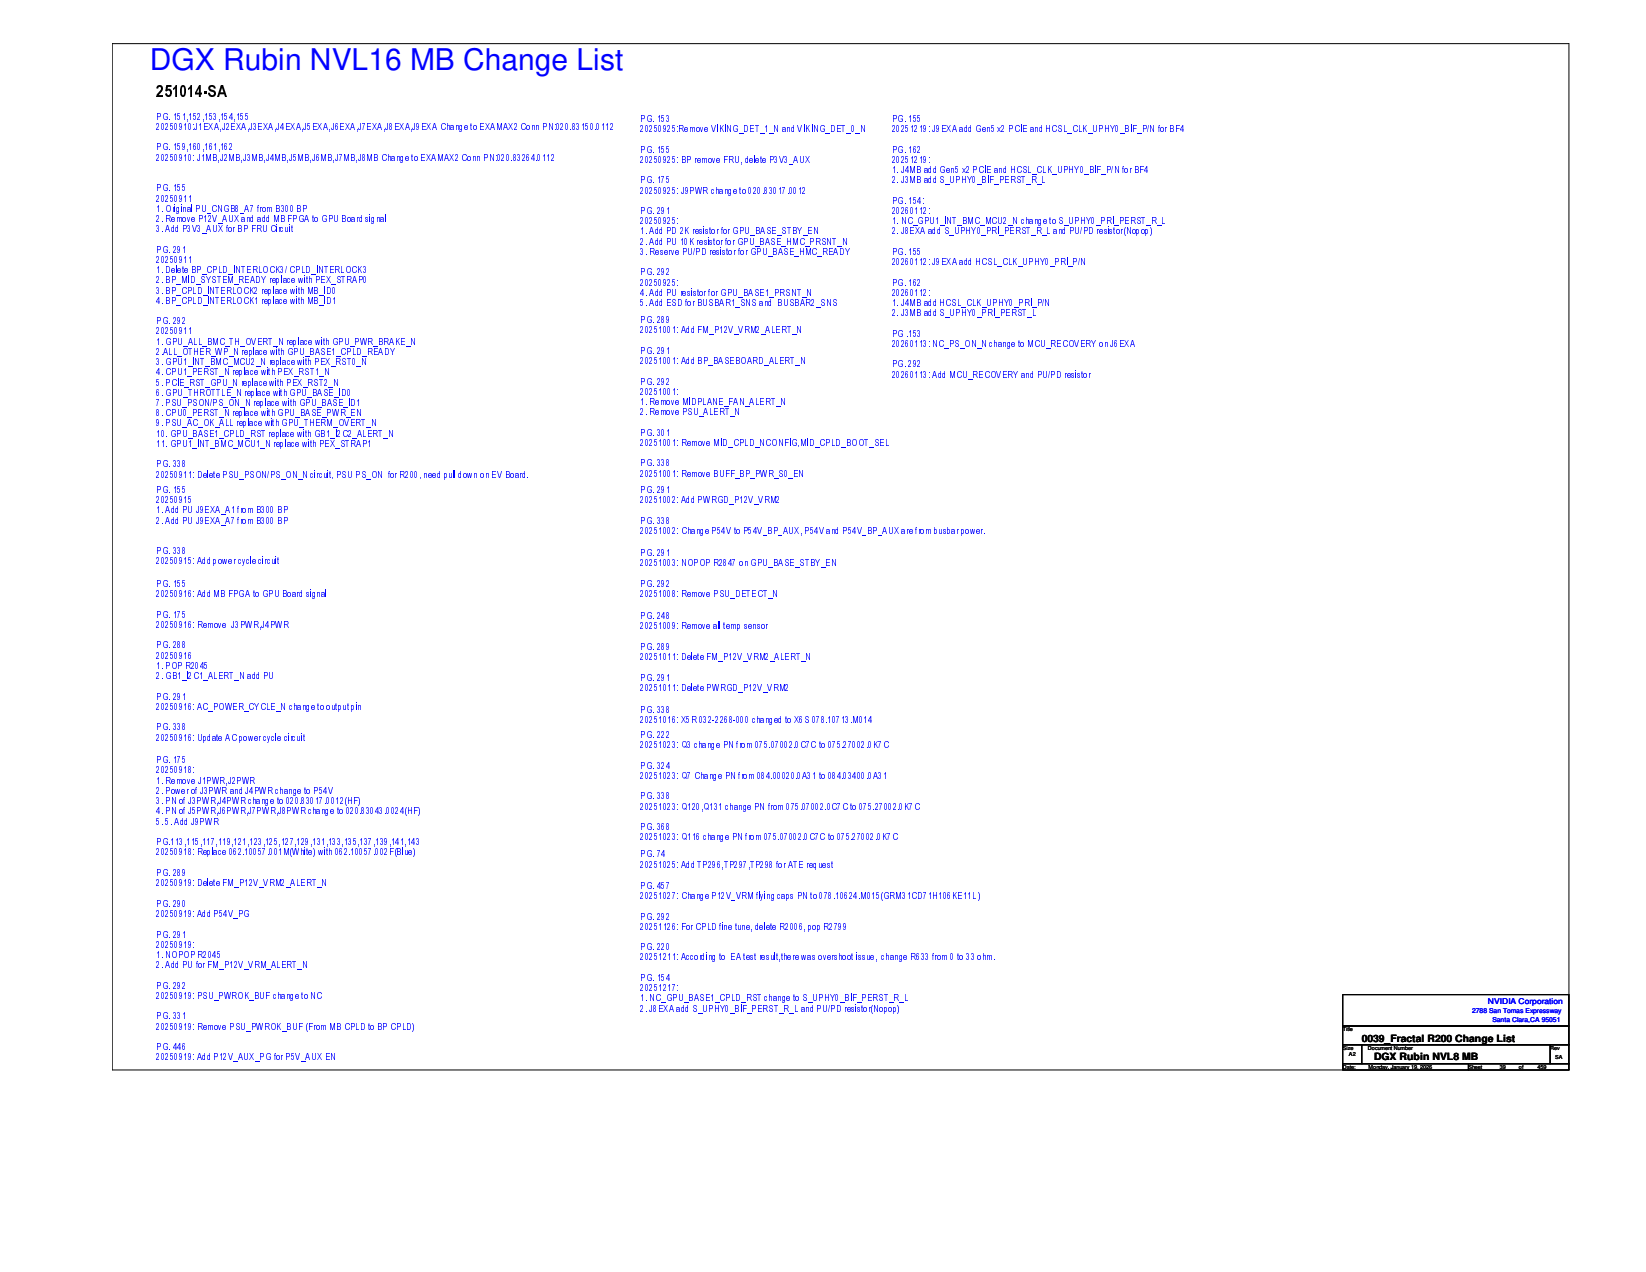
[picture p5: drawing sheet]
<svg xmlns="http://www.w3.org/2000/svg" width="279mm" height="216mm" viewBox="0 0 279 216" stroke-linecap="round" stroke-linejoin="round" font-family="sans-serif">
<defs><g id="words">
<text font-size="5.1" fill="#00f" x="25.4" y="11.9">DGX Rubin NVL16 MB Change List</text>
<text font-size="2.9" x="26.5" y="16.5">251014-SA</text>
<g font-size="1.7" fill="#00f">
<text x="26.5" y="20.3">PG. 151,152,153,154,155</text>
<text x="26.5" y="22.1">20250910:J1EXA,J2EXA,J3EXA,J4EXA,J5EXA,J6EXA,J7EXA,J8EXA,J9EXA Change to EXAMAX2 Conn PN:020.83150.0112</text>
<text x="108.7" y="20.7">PG. 153</text>
<text x="108.7" y="22.4">20250925:Remove VIKING_DET_1_N and VIKING_DET_0_N</text>
<text x="151.3" y="20.7">PG. 155</text>
<text x="151.3" y="22.4">20251219: J9EXA add Gen5 x2 PCIE and HCSL_CLK_UPHY0_BIF_P/N for BF4</text>
<text x="26.5" y="25.5">PG. 159,160,161,162</text>
<text x="26.5" y="27.3">20250910: J1MB,J2MB,J3MB,J4MB,J5MB,J6MB,J7MB,J8MB Change to EXAMAX2 Conn PN:020.83264.0112</text>
<text x="108.7" y="25.9">PG. 155</text>
<text x="108.7" y="27.6">20250925: BP remove FRU, delete P3V3_AUX</text>
<text x="151.3" y="25.9">PG. 162</text>
<text x="151.3" y="27.6">20251219:</text>
<text x="151.3" y="29.4">1. J4MB add Gen5 x2 PCIE and HCSL_CLK_UPHY0_BIF_P/N for BF4</text>
<text x="26.5" y="32.5">PG. 155</text>
<text x="26.5" y="34.2">20250911</text>
<text x="26.5" y="35.9">1. Original PU_CNGB8_A7 from B300 BP</text>
<text x="108.7" y="31.1">PG. 175</text>
<text x="108.7" y="32.9">20250925: J9PWR change to 020.83017.0012</text>
<text x="151.3" y="31.1">2. J3MB add S_UPHY0_BIF_PERST_R_L</text>
<text x="151.3" y="34.6">PG. 154:</text>
<text x="26.5" y="37.7">2. Remove P12V_AUX and add MB FPGA to GPU Board signal</text>
<text x="26.5" y="39.4">3. Add P3V3_AUX for BP FRU Circuit</text>
<text x="108.7" y="36.3">PG. 291</text>
<text x="108.7" y="38.1">20250925:</text>
<text x="108.7" y="39.8">1. Add PD 2K resistor for GPU_BASE_STBY_EN</text>
<text x="108.7" y="41.5">2. Add PU 10K resistor for GPU_BASE_HMC_PRSNT_N</text>
<text x="151.3" y="36.3">20260112:</text>
<text x="151.3" y="38.1">1. NC_GPU1_INT_BMC_MCU2_N change to S_UPHY0_PRI_PERST_R_L</text>
<text x="151.3" y="39.8">2. J8EXA add S_UPHY0_PRI_PERST_R_L and PU/PD resistor(Nopop)</text>
<text x="26.5" y="42.9">PG. 291</text>
<text x="26.5" y="44.6">20250911</text>
<text x="26.5" y="46.4">1. Delete BP_CPLD_INTERLOCK3/ CPLD_INTERLOCK3</text>
<text x="108.7" y="43.3">3. Reserve PU/PD resistor for GPU_BASE_HMC_READY</text>
<text x="108.7" y="46.7">PG. 292</text>
<text x="151.3" y="43.3">PG. 155</text>
<text x="151.3" y="45">20260112: J9EXA add HCSL_CLK_UPHY0_PRI_P/N</text>
<text x="26.5" y="48.1">2. BP_MID_SYSTEM_READY replace with PEX_STRAP0</text>
<text x="26.5" y="49.8">3. BP_CPLD_INTERLOCK2 replace with MB_ID0</text>
<text x="26.5" y="51.6">4. BP_CPLD_INTERLOCK1 replace with MB_ID1</text>
<text x="108.7" y="48.5">20250925:</text>
<text x="108.7" y="50.2">4. Add PU resistor for GPU_BASE1_PRSNT_N</text>
<text x="108.7" y="51.9">5. Add ESD for BUSBAR1_SNS and BUSBAR2_SNS</text>
<text x="151.3" y="48.5">PG. 162</text>
<text x="151.3" y="50.2">20260112:</text>
<text x="151.3" y="51.9">1. J4MB add HCSL_CLK_UPHY0_PRI_P/N</text>
<text x="151.3" y="53.7">2. J3MB add S_UPHY0_PRI_PERST_L</text>
<text x="26.5" y="55">PG. 292</text>
<text x="26.5" y="56.8">20250911</text>
<text x="26.5" y="58.5">1. GPU_ALL_BMC_TH_OVERT_N replace with GPU_PWR_BRAKE_N</text>
<text x="108.7" y="54.9">PG. 289</text>
<text x="108.7" y="56.6">20251001: Add FM_P12V_VRM2_ALERT_N</text>
<text x="151.3" y="57.1">PG .153</text>
<text x="151.3" y="58.9">20260113: NC_PS_ON_N change to MCU_RECOVERY on J6EXA</text>
<text x="26.5" y="60.2">2.ALL_OTHER_WP_N replace with GPU_BASE1_CPLD_READY</text>
<text x="26.5" y="62">3. GPU1_INT_BMC_MCU2_N replace with PEX_RST0_N</text>
<text x="26.5" y="63.7">4. CPU1_PERST_N replace with PEX_RST1_N</text>
<text x="26.5" y="65.4">5. PCIE_RST_GPU_N replace with PEX_RST2_N</text>
<text x="108.7" y="60.1">PG. 291</text>
<text x="108.7" y="61.8">20251001: Add BP_BASEBOARD_ALERT_N</text>
<text x="108.7" y="65.3">PG. 292</text>
<text x="151.3" y="62.4">PG. 292</text>
<text x="151.3" y="64.1">20260113: Add MCU_RECOVERY and PU/PD resistor</text>
<text x="26.5" y="67.2">6. GPU_THROTTLE_N replace with GPU_BASE_ID0</text>
<text x="26.5" y="68.9">7. PSU_PSON/PS_ON_N replace with GPU_BASE_ID1</text>
<text x="26.5" y="70.7">8. CPU0_PERST_N replace with GPU_BASE_PWR_EN</text>
<text x="108.7" y="67">20251001:</text>
<text x="108.7" y="68.7">1. Remove MIDPLANE_FAN_ALERT_N</text>
<text x="108.7" y="70.5">2. Remove PSU_ALERT_N</text>
<text x="26.5" y="72.4">9. PSU_AC_OK_ALL replace with GPU_THERM_OVERT_N</text>
<text x="26.5" y="74.1">10. GPU_BASE1_CPLD_RST replace with GB1_I2C2_ALERT_N</text>
<text x="26.5" y="75.9">11. GPU1_INT_BMC_MCU1_N replace with PEX_STRAP1</text>
<text x="108.7" y="74">PG. 301</text>
<text x="108.7" y="75.7">20251001: Remove MID_CPLD_NCONFIG,MID_CPLD_BOOT_SEL</text>
<text x="26.5" y="79.3">PG. 338</text>
<text x="26.5" y="81.1">20250911: Delete PSU_PSON/PS_ON_N circuit, PSU PS_ON for R200, need pull down on EV Board.</text>
<text x="26.5" y="83.6">PG. 155</text>
<text x="108.7" y="79.2">PG. 338</text>
<text x="108.7" y="80.9">20251001: Remove BUFF_BP_PWR_S0_EN</text>
<text x="108.7" y="83.7">PG. 291</text>
<text x="26.5" y="85.4">20250915</text>
<text x="26.5" y="87.1">1. Add PU J9EXA_A1 from B300 BP</text>
<text x="26.5" y="88.9">2. Add PU J9EXA_A7 from B300 BP</text>
<text x="108.7" y="85.4">20251002: Add PWRGD_P12V_VRM2</text>
<text x="108.7" y="88.9">PG. 338</text>
<text x="26.5" y="94.1">PG. 338</text>
<text x="26.5" y="95.8">20250915: Add power cycle circuit</text>
<text x="108.7" y="90.6">20251002: Change P54V to P54V_BP_AUX, P54V and P54V_BP_AUX are from busbar power.</text>
<text x="108.7" y="94.3">PG. 291</text>
<text x="26.5" y="99.7">PG. 155</text>
<text x="26.5" y="101.4">20250916: Add MB FPGA to GPU Board signal</text>
<text x="108.7" y="96.1">20251003: NOPOP R2847 on GPU_BASE_STBY_EN</text>
<text x="108.7" y="99.7">PG. 292</text>
<text x="108.7" y="101.4">20251008: Remove PSU_DETECT_N</text>
<text x="26.5" y="104.9">PG. 175</text>
<text x="26.5" y="106.6">20250916: Remove J3PWR,J4PWR</text>
<text x="108.7" y="105">PG. 248</text>
<text x="108.7" y="106.7">20251009: Remove all temp sensor</text>
<text x="26.5" y="110.1">PG. 288</text>
<text x="26.5" y="111.8">20250916</text>
<text x="26.5" y="113.5">1. POP R2045</text>
<text x="108.7" y="110.3">PG. 289</text>
<text x="108.7" y="112.1">20251011: Delete FM_P12V_VRM2_ALERT_N</text>
<text x="26.5" y="115.3">2. GB1_I2C1_ALERT_N add PU</text>
<text x="26.5" y="118.7">PG. 291</text>
<text x="108.7" y="115.5">PG. 291</text>
<text x="108.7" y="117.3">20251011: Delete PWRGD_P12V_VRM2</text>
<text x="26.5" y="120.5">20250916: AC_POWER_CYCLE_N change to output pin</text>
<text x="26.5" y="124">PG. 338</text>
<text x="26.5" y="125.7">20250916: Update AC power cycle circuit</text>
<text x="108.7" y="125.3">PG. 222</text>
<text x="108.7" y="121">PG. 338</text>
<text x="108.7" y="122.7">20251016: X5R 032-2268-000 changed to X6S 078.10713.M014</text>
<text x="26.5" y="129.5">PG. 175</text>
<text x="26.5" y="131.3">20250918:</text>
<text x="108.7" y="127">20251023: Q3 change PN from 075.07002.0C7C to 075.27002.0K7C</text>
<text x="108.7" y="130.5">PG. 324</text>
<text x="26.5" y="133">1. Remove J1PWR,J2PWR</text>
<text x="26.5" y="134.7">2. Power of J3PWR and J4PWR change to P54V</text>
<text x="26.5" y="136.5">3. PN of J3PWR,J4PWR change to 020.83017.0012(HF)</text>
<text x="108.7" y="132.2">20251023: Q7 Change PN from 084.00020.0A31 to 084.03400.0A31</text>
<text x="108.7" y="135.7">PG. 338</text>
<text x="108.7" y="137.4">20251023: Q120,Q131 change PN from 075.07002.0C7C to 075.27002.0K7C</text>
<text x="26.5" y="138.2">4. PN of J5PWR,J6PWR,J7PWR,J8PWR change to 020.83043.0024(HF)</text>
<text x="26.5" y="140">5. 5. Add J9PWR</text>
<text x="26.5" y="143.4">PG.113,115,117,119,121,123,125,127,129,131,133,135,137,139,141,143</text>
<text x="108.7" y="140.9">PG. 368</text>
<text x="108.7" y="142.6">20251023: Q116 change PN from 075.07002.0C7C to 075.27002.0K7C</text>
<text x="26.5" y="145.2">20250918: Replace 062.10057.001M(White) with 062.10057.002F(Blue)</text>
<text x="26.5" y="148.7">PG. 289</text>
<text x="108.7" y="145.5">PG. 74</text>
<text x="108.7" y="147.3">20251025: Add TP296,TP297,TP298 for ATE request</text>
<text x="26.5" y="150.5">20250919: Delete FM_P12V_VRM2_ALERT_N</text>
<text x="26.5" y="153.9">PG. 290</text>
<text x="26.5" y="155.7">20250919: Add P54V_PG</text>
<text x="108.7" y="150.9">PG. 457</text>
<text x="108.7" y="152.6">20251027: Change P12V_VRM flying caps PN to 078.10624.M015(GRM31CD71H106KE11L )</text>
<text x="26.5" y="159.1">PG. 291</text>
<text x="26.5" y="160.9">20250919:</text>
<text x="108.7" y="156.1">PG. 292</text>
<text x="108.7" y="157.8">20251126: For CPLD fine tune, delete R2006, pop R2799</text>
<text x="108.7" y="161.3">PG. 220</text>
<text x="26.5" y="162.6">1. NOPOP R2045</text>
<text x="26.5" y="164.3">2. Add PU for FM_P12V_VRM_ALERT_N</text>
<text x="26.5" y="167.8">PG. 292</text>
<text x="108.7" y="163">20251211: According to EA test result,there was overshoot issue, change R633 from 0 to 33 ohm.</text>
<text x="108.7" y="166.5">PG. 154</text>
<text x="26.5" y="169.5">20250919: PSU_PWROK_BUF change to NC</text>
<text x="26.5" y="173">PG. 331</text>
<text x="108.7" y="168.2">20251217:</text>
<text x="108.7" y="170">1. NC_GPU_BASE1_CPLD_RST change to S_UPHY0_BIF_PERST_R_L</text>
<text x="108.7" y="171.7">2. J8EXA add S_UPHY0_BIF_PERST_R_L and PU/PD resistor(Nopop)</text>
<text x="26.5" y="174.8">20250919: Remove PSU_PWROK_BUF (From MB CPLD to BP CPLD)</text>
<text x="26.5" y="178.2">PG. 446</text>
<text x="26.5" y="180">20250919: Add P12V_AUX_PG for P5V_AUX EN</text>
</g>
<g font-size="1.7">
<text x="231.1" y="176.8">0039_Fractal R200 Change List</text>
<text x="233.3" y="180">DGX Rubin NVL8 MB</text>
</g>
<text font-size="1.4" fill="#00f" x="252.6" y="170.5">NVIDIA Corporation</text>
<g font-size="1.1" fill="#00f">
<text x="249.9" y="172">2788 San Tomas Expressway</text>
<text x="253.3" y="173.5">Santa Clara,CA 95051</text>
</g>
<g font-size=".9">
<text x="227.9" y="175">Title</text>
<text x="227.9" y="178.2">Size</text>
<text x="229" y="179.3">A2</text>
<text x="232.2" y="178.2">Document Number</text>
<text x="263.1" y="178.2">Rev</text>
<text x="264" y="179.7">SA</text>
<text x="227.9" y="181.4">Date:</text>
<text x="232.3" y="181.4">Monday, January 19, 2026</text>
<text x="249.3" y="181.4">Sheet</text>
<text x="254.6" y="181.4">39</text>
<text x="257.8" y="181.4">of</text>
<text x="261" y="181.4">459</text>
</g>
</g></defs>
<path d="M19.1 7.4h247.2v174.2h-247.2zM227.9 168.8h38.4v5.4h-38.4zM227.9 174.2h38.4v3.1h-38.4zM227.9 177.3h3.2v3.3h-3.2zM231.1 177.3h32v3.3h-32zM263.1 177.3h3.2v3.3h-3.2zM227.9 180.6h21.4v1h-21.4zM249.3 180.6h17v1h-17z" fill="none" stroke="#000" stroke-width=".17"/>
<use href="#words"/>
</svg>
